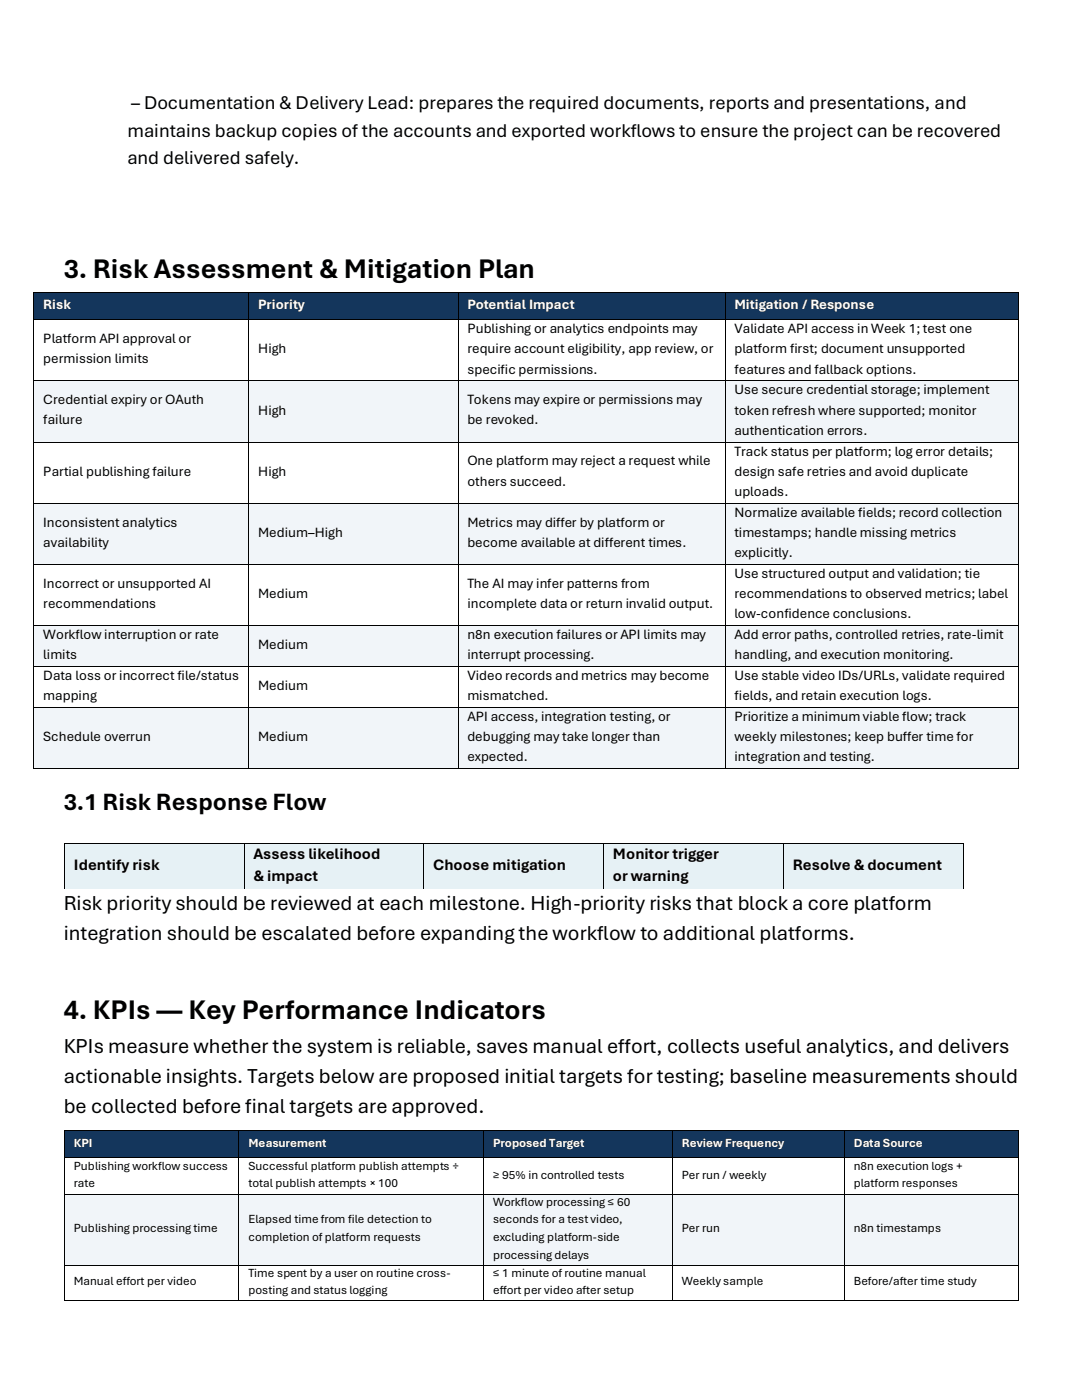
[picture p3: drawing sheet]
<svg xmlns="http://www.w3.org/2000/svg" width="216mm" height="279mm" viewBox="0 0 216 279" stroke-linecap="round" stroke-linejoin="round" font-family="sans-serif">
<defs><g id="words">
<g font-size="5.6">
<text x="12.7" y="55.5">3. Risk Assessment &amp; Mitigation Plan</text>
<text x="12.7" y="203.4">4. KPIs — Key Performance Indicators</text>
</g>
<text font-size="4.9" x="12.7" y="161.6">3.1 Risk Response Flow</text>
<g font-size="4.2">
<text x="12.7" y="181.6">Risk priority should be reviewed at each milestone. High-priority risks that block a core platform</text>
<text x="12.7" y="187.6">integration should be escalated before expanding the workflow to additional platforms.</text>
<text x="12.7" y="210.1">KPIs measure whether the system is reliable, saves manual effort, collects useful analytics, and delivers</text>
<text x="12.7" y="216.1">actionable insights. Targets below are proposed initial targets for testing; baseline measurements should</text>
<text x="12.7" y="222.1">be collected before final targets are approved.</text>
</g>
<g font-size="3.9">
<text x="26.2" y="21.8">– Documentation &amp; Delivery Lead: prepares the required documents, reports and presentations, and</text>
<text x="25.4" y="27.4">maintains backup copies of the accounts and exported workflows to ensure the project can be recovered</text>
<text x="25.4" y="32.8">and delivered safely.</text>
</g>
<g font-size="3.2">
<text x="14.7" y="173.6">Identify risk</text>
<text x="50.6" y="171.4">Assess likelihood</text>
<text x="86.5" y="173.6">Choose mitigation</text>
<text x="122.3" y="171.4">Monitor trigger</text>
<text x="158.2" y="173.6">Resolve &amp; document</text>
<text x="50.6" y="175.9">&amp; impact</text>
<text x="122.3" y="175.9">or warning</text>
</g>
<g font-size="2.8" fill="#fff">
<text x="8.6" y="61.7">Risk</text>
<text x="51.5" y="61.7">Priority</text>
<text x="93.3" y="61.7">Potential Impact</text>
<text x="146.6" y="61.7">Mitigation / Response</text>
</g>
<g font-size="2.8">
<text x="8.6" y="68.5">Platform API approval or</text>
<text x="51.5" y="70.5">High</text>
<text x="93.3" y="66.5">Publishing or analytics endpoints may</text>
<text x="93.3" y="70.5">require account eligibility, app review, or</text>
<text x="146.6" y="66.5">Validate API access in Week 1; test one</text>
<text x="146.6" y="70.5">platform first; document unsupported</text>
<text x="8.6" y="72.5">permission limits</text>
<text x="93.3" y="74.6">specific permissions.</text>
<text x="146.6" y="74.6">features and fallback options.</text>
<text x="8.6" y="80.7">Credential expiry or OAuth</text>
<text x="51.5" y="82.8">High</text>
<text x="93.3" y="80.7">Tokens may expire or permissions may</text>
<text x="146.6" y="78.7">Use secure credential storage; implement</text>
<text x="146.6" y="82.8">token refresh where supported; monitor</text>
<text x="8.6" y="84.7">failure</text>
<text x="93.3" y="84.7">be revoked.</text>
<text x="146.6" y="86.7">authentication errors.</text>
<text x="8.6" y="94.9">Partial publishing failure</text>
<text x="51.5" y="94.9">High</text>
<text x="93.3" y="92.9">One platform may reject a request while</text>
<text x="146.6" y="91">Track status per platform; log error details;</text>
<text x="146.6" y="94.9">design safe retries and avoid duplicate</text>
<text x="93.3" y="97">others succeed.</text>
<text x="146.6" y="98.9">uploads.</text>
<text x="8.6" y="105.1">Inconsistent analytics</text>
<text x="51.5" y="107.1">Medium–High</text>
<text x="93.3" y="105.1">Metrics may differ by platform or</text>
<text x="146.6" y="103.1">Normalize available fields; record collection</text>
<text x="146.6" y="107.1">timestamps; handle missing metrics</text>
<text x="8.6" y="109.1">availability</text>
<text x="93.3" y="109.1">become available at different times.</text>
<text x="146.6" y="111.2">explicitly.</text>
<text x="8.6" y="117.3">Incorrect or unsupported AI</text>
<text x="51.5" y="119.3">Medium</text>
<text x="93.3" y="117.3">The AI may infer patterns from</text>
<text x="146.6" y="115.3">Use structured output and validation; tie</text>
<text x="146.6" y="119.3">recommendations to observed metrics; label</text>
<text x="8.6" y="121.3">recommendations</text>
<text x="93.3" y="121.3">incomplete data or return invalid output.</text>
<text x="146.6" y="123.3">low-confidence conclusions.</text>
<text x="8.6" y="127.5">Workflow interruption or rate</text>
<text x="8.6" y="131.5">limits</text>
<text x="51.5" y="129.5">Medium</text>
<text x="93.3" y="127.5">n8n execution failures or API limits may</text>
<text x="93.3" y="131.5">interrupt processing.</text>
<text x="146.6" y="127.5">Add error paths, controlled retries, rate-limit</text>
<text x="146.6" y="131.5">handling, and execution monitoring.</text>
<text x="8.6" y="135.7">Data loss or incorrect file/status</text>
<text x="51.5" y="137.7">Medium</text>
<text x="93.3" y="135.7">Video records and metrics may become</text>
<text x="146.6" y="135.7">Use stable video IDs/URLs, validate required</text>
<text x="8.6" y="139.7">mapping</text>
<text x="93.3" y="139.7">mismatched.</text>
<text x="93.3" y="143.9">API access, integration testing, or</text>
<text x="146.6" y="139.7">fields, and retain execution logs.</text>
<text x="146.6" y="143.9">Prioritize a minimum viable flow; track</text>
<text x="8.6" y="147.9">Schedule overrun</text>
<text x="51.5" y="147.9">Medium</text>
<text x="93.3" y="147.9">debugging may take longer than</text>
<text x="146.6" y="147.9">weekly milestones; keep buffer time for</text>
<text x="93.3" y="151.9">expected.</text>
<text x="146.6" y="151.9">integration and testing.</text>
</g>
<g font-size="2.5" fill="#fff">
<text x="14.7" y="228.8">KPI</text>
<text x="49.6" y="228.8">Measurement</text>
<text x="98.4" y="228.8">Proposed Target</text>
<text x="136" y="228.8">Review Frequency</text>
<text x="170.4" y="228.8">Data Source</text>
</g>
<g font-size="2.5">
<text x="14.7" y="233.4">Publishing workflow success</text>
<text x="49.6" y="233.4">Successful platform publish attempts ÷</text>
<text x="170.4" y="233.4">n8n execution logs +</text>
<text x="14.7" y="237">rate</text>
<text x="49.6" y="237">total publish attempts × 100</text>
<text x="98.4" y="235.2">≥ 95% in controlled tests</text>
<text x="136" y="235.2">Per run / weekly</text>
<text x="170.4" y="237">platform responses</text>
<text x="14.7" y="245.9">Publishing processing time</text>
<text x="49.6" y="244.1">Elapsed time from file detection to</text>
<text x="98.4" y="240.7">Workflow processing ≤ 60</text>
<text x="98.4" y="244.1">seconds for a test video,</text>
<text x="136" y="245.9">Per run</text>
<text x="170.4" y="245.9">n8n timestamps</text>
<text x="49.6" y="247.6">completion of platform requests</text>
<text x="98.4" y="247.6">excluding platform-side</text>
<text x="98.4" y="251.2">processing delays</text>
<text x="14.7" y="256.5">Manual effort per video</text>
<text x="49.6" y="254.9">Time spent by a user on routine cross-</text>
<text x="98.4" y="254.9">≤ 1 minute of routine manual</text>
<text x="136" y="256.5">Weekly sample</text>
<text x="170.4" y="256.5">Before/after time study</text>
<text x="49.6" y="258.3">posting and status logging</text>
<text x="98.4" y="258.3">effort per video after setup</text>
</g>
</g></defs>
<g fill="#14365c">
<path d="M6.8 58.4h42.7v5.3h-42.7z" fill-rule="evenodd"/>
<path d="M8.6 59h39.1v4.1h-39.1z" fill-rule="evenodd"/>
<path d="M49.7 58.4h41.6v5.3h-41.6z" fill-rule="evenodd"/>
<path d="M51.5 59h38v4.1h-38z" fill-rule="evenodd"/>
<path d="M91.5 58.4h53.1v5.3h-53.1z" fill-rule="evenodd"/>
<path d="M93.3 59h49.5v4.1h-49.5z" fill-rule="evenodd"/>
<path d="M144.8 58.4h58.3v5.3h-58.3z" fill-rule="evenodd"/>
<path d="M146.6 59h54.7v4.1h-54.7z" fill-rule="evenodd"/>
</g>
<g fill="#000">
<path d="M6.6 58.2h.2v.2h-.2z" fill-rule="evenodd"/>
<path d="M6.6 58.2h.2v.2h-.2z" fill-rule="evenodd"/>
<path d="M49.5 58.2h.2v.2h-.2z" fill-rule="evenodd"/>
<path d="M91.3 58.2h.2v.2h-.2z" fill-rule="evenodd"/>
<path d="M144.6 58.2h.2v.2h-.2z" fill-rule="evenodd"/>
<path d="M203.1 58.2h.2v.2h-.2z" fill-rule="evenodd"/>
<path d="M203.1 58.2h.2v.2h-.2z" fill-rule="evenodd"/>
</g>
<path d="M6.7 58.4v5.3M6.8 58.3h42.7M49.6 58.4v5.3M49.7 58.3h41.6M91.4 58.4v5.3M91.5 58.3h53.1M144.7 58.4v5.3M144.8 58.3h58.3M203.2 58.4v5.3" fill="none" stroke="#000" stroke-width=".2"/>
<g fill="#fff">
<path d="M6.8 63.9h42.7v12h-42.7z" fill-rule="evenodd"/>
<path d="M8.6 65.9h39.1v4h-39.1z" fill-rule="evenodd"/>
<path d="M8.6 69.9h39.1v4h-39.1z" fill-rule="evenodd"/>
<path d="M49.7 63.9h41.6v12h-41.6z" fill-rule="evenodd"/>
<path d="M51.5 67.8h38v4.1h-38z" fill-rule="evenodd"/>
<path d="M91.5 63.9h53.1v12h-53.1z" fill-rule="evenodd"/>
<path d="M93.3 63.9h49.5v3.9h-49.5z" fill-rule="evenodd"/>
<path d="M93.3 67.8h49.5v4.1h-49.5z" fill-rule="evenodd"/>
<path d="M93.3 71.9h49.5v4h-49.5z" fill-rule="evenodd"/>
<path d="M144.8 63.9h58.3v12h-58.3z" fill-rule="evenodd"/>
<path d="M146.6 63.9h54.7v3.9h-54.7z" fill-rule="evenodd"/>
<path d="M146.6 67.8h54.7v4.1h-54.7z" fill-rule="evenodd"/>
<path d="M146.6 71.9h54.7v4h-54.7z" fill-rule="evenodd"/>
</g>
<g fill="#000">
<path d="M6.6 63.7h.2v.2h-.2z" fill-rule="evenodd"/>
<path d="M49.5 63.7h.2v.2h-.2z" fill-rule="evenodd"/>
<path d="M91.3 63.7h.2v.2h-.2z" fill-rule="evenodd"/>
<path d="M144.6 63.7h.2v.2h-.2z" fill-rule="evenodd"/>
<path d="M203.1 63.7h.2v.2h-.2z" fill-rule="evenodd"/>
</g>
<path d="M6.7 63.9v12M6.8 63.8h42.7M49.6 63.9v12M49.7 63.8h41.6M91.4 63.9v12M91.5 63.8h53.1M144.7 63.9v12M144.8 63.8h58.3M203.2 63.9v12" fill="none" stroke="#000" stroke-width=".2"/>
<g fill="#f1f5f9">
<path d="M6.8 76.1h42.7v12h-42.7z" fill-rule="evenodd"/>
<path d="M8.6 78.1h39.1v3.9h-39.1z" fill-rule="evenodd"/>
<path d="M8.6 82h39.1v4.1h-39.1z" fill-rule="evenodd"/>
<path d="M49.7 76.1h41.6v12h-41.6z" fill-rule="evenodd"/>
<path d="M51.5 80.1h38v4h-38z" fill-rule="evenodd"/>
<path d="M91.5 76.1h53.1v12h-53.1z" fill-rule="evenodd"/>
<path d="M93.3 78.1h49.5v3.9h-49.5z" fill-rule="evenodd"/>
<path d="M93.3 82h49.5v4.1h-49.5z" fill-rule="evenodd"/>
<path d="M144.8 76.1h58.3v12h-58.3z" fill-rule="evenodd"/>
<path d="M146.6 76.1h54.7v4h-54.7z" fill-rule="evenodd"/>
<path d="M146.6 80.1h54.7v4h-54.7z" fill-rule="evenodd"/>
<path d="M146.6 84.1h54.7v4h-54.7z" fill-rule="evenodd"/>
</g>
<g fill="#000">
<path d="M6.6 75.9h.2v.2h-.2z" fill-rule="evenodd"/>
<path d="M49.5 75.9h.2v.2h-.2z" fill-rule="evenodd"/>
<path d="M91.3 75.9h.2v.2h-.2z" fill-rule="evenodd"/>
<path d="M144.6 75.9h.2v.2h-.2z" fill-rule="evenodd"/>
<path d="M203.1 75.9h.2v.2h-.2z" fill-rule="evenodd"/>
</g>
<path d="M6.7 76.1v12M6.8 76h42.7M49.6 76.1v12M49.7 76h41.6M91.4 76.1v12M91.5 76h53.1M144.7 76.1v12M144.8 76h58.3M203.2 76.1v12" fill="none" stroke="#000" stroke-width=".2"/>
<g fill="#fff">
<path d="M6.8 88.3h42.7v12h-42.7z" fill-rule="evenodd"/>
<path d="M8.6 92.3h39.1v3.9h-39.1z" fill-rule="evenodd"/>
<path d="M49.7 88.3h41.6v12h-41.6z" fill-rule="evenodd"/>
<path d="M51.5 92.3h38v3.9h-38z" fill-rule="evenodd"/>
<path d="M91.5 88.3h53.1v12h-53.1z" fill-rule="evenodd"/>
<path d="M93.3 90.3h49.5v4h-49.5z" fill-rule="evenodd"/>
<path d="M93.3 94.3h49.5v4h-49.5z" fill-rule="evenodd"/>
<path d="M144.8 88.3h58.3v12h-58.3z" fill-rule="evenodd"/>
<path d="M146.6 88.3h54.7v4h-54.7z" fill-rule="evenodd"/>
<path d="M146.6 92.3h54.7v3.9h-54.7z" fill-rule="evenodd"/>
<path d="M146.6 96.2h54.7v4.1h-54.7z" fill-rule="evenodd"/>
</g>
<g fill="#000">
<path d="M6.6 88.1h.2v.2h-.2z" fill-rule="evenodd"/>
<path d="M49.5 88.1h.2v.2h-.2z" fill-rule="evenodd"/>
<path d="M91.3 88.1h.2v.2h-.2z" fill-rule="evenodd"/>
<path d="M144.6 88.1h.2v.2h-.2z" fill-rule="evenodd"/>
<path d="M203.1 88.1h.2v.2h-.2z" fill-rule="evenodd"/>
</g>
<path d="M6.7 88.3v12M6.8 88.2h42.7M49.6 88.3v12M49.7 88.2h41.6M91.4 88.3v12M91.5 88.2h53.1M144.7 88.3v12M144.8 88.2h58.3M203.2 88.3v12" fill="none" stroke="#000" stroke-width=".2"/>
<g fill="#f1f5f9">
<path d="M6.8 100.5h42.7v12h-42.7z" fill-rule="evenodd"/>
<path d="M8.6 102.4h39.1v4.1h-39.1z" fill-rule="evenodd"/>
<path d="M8.6 106.5h39.1v4h-39.1z" fill-rule="evenodd"/>
<path d="M49.7 100.5h41.6v12h-41.6z" fill-rule="evenodd"/>
<path d="M51.5 104.5h38v4h-38z" fill-rule="evenodd"/>
<path d="M91.5 100.5h53.1v12h-53.1z" fill-rule="evenodd"/>
<path d="M93.3 102.4h49.5v4.1h-49.5z" fill-rule="evenodd"/>
<path d="M93.3 106.5h49.5v4h-49.5z" fill-rule="evenodd"/>
<path d="M144.8 100.5h58.3v12h-58.3z" fill-rule="evenodd"/>
<path d="M146.6 100.5h54.7v4h-54.7z" fill-rule="evenodd"/>
<path d="M146.6 104.5h54.7v4h-54.7z" fill-rule="evenodd"/>
<path d="M146.6 108.5h54.7v4h-54.7z" fill-rule="evenodd"/>
</g>
<g fill="#000">
<path d="M6.6 100.3h.2v.2h-.2z" fill-rule="evenodd"/>
<path d="M49.5 100.3h.2v.2h-.2z" fill-rule="evenodd"/>
<path d="M91.3 100.3h.2v.2h-.2z" fill-rule="evenodd"/>
<path d="M144.6 100.3h.2v.2h-.2z" fill-rule="evenodd"/>
<path d="M203.1 100.3h.2v.2h-.2z" fill-rule="evenodd"/>
</g>
<path d="M6.7 100.5v12M6.8 100.4h42.7M49.6 100.5v12M49.7 100.4h41.6M91.4 100.5v12M91.5 100.4h53.1M144.7 100.5v12M144.8 100.4h58.3M203.2 100.5v12" fill="none" stroke="#000" stroke-width=".2"/>
<g fill="#fff">
<path d="M6.8 112.7h42.7v12h-42.7z" fill-rule="evenodd"/>
<path d="M8.6 114.7h39.1v4h-39.1z" fill-rule="evenodd"/>
<path d="M8.6 118.7h39.1v3.9h-39.1z" fill-rule="evenodd"/>
<path d="M49.7 112.7h41.6v12h-41.6z" fill-rule="evenodd"/>
<path d="M51.5 116.6h38v4.1h-38z" fill-rule="evenodd"/>
<path d="M91.5 112.7h53.1v12h-53.1z" fill-rule="evenodd"/>
<path d="M93.3 114.7h49.5v4h-49.5z" fill-rule="evenodd"/>
<path d="M93.3 118.7h49.5v3.9h-49.5z" fill-rule="evenodd"/>
<path d="M144.8 112.7h58.3v12h-58.3z" fill-rule="evenodd"/>
<path d="M146.6 112.7h54.7v3.9h-54.7z" fill-rule="evenodd"/>
<path d="M146.6 116.6h54.7v4.1h-54.7z" fill-rule="evenodd"/>
<path d="M146.6 120.7h54.7v4h-54.7z" fill-rule="evenodd"/>
</g>
<g fill="#000">
<path d="M6.6 112.5h.2v.2h-.2z" fill-rule="evenodd"/>
<path d="M49.5 112.5h.2v.2h-.2z" fill-rule="evenodd"/>
<path d="M91.3 112.5h.2v.2h-.2z" fill-rule="evenodd"/>
<path d="M144.6 112.5h.2v.2h-.2z" fill-rule="evenodd"/>
<path d="M203.1 112.5h.2v.2h-.2z" fill-rule="evenodd"/>
</g>
<path d="M6.7 112.7v12M6.8 112.6h42.7M49.6 112.7v12M49.7 112.6h41.6M91.4 112.7v12M91.5 112.6h53.1M144.7 112.7v12M144.8 112.6h58.3M203.2 112.7v12" fill="none" stroke="#000" stroke-width=".2"/>
<g fill="#f1f5f9">
<path d="M6.8 124.8h42.7v8.1h-42.7z" fill-rule="evenodd"/>
<path d="M8.6 124.8h39.1v4.1h-39.1z" fill-rule="evenodd"/>
<path d="M8.6 128.9h39.1v4h-39.1z" fill-rule="evenodd"/>
<path d="M49.7 124.8h41.6v8.1h-41.6z" fill-rule="evenodd"/>
<path d="M51.5 126.9h38v3.9h-38z" fill-rule="evenodd"/>
<path d="M91.5 124.8h53.1v8.1h-53.1z" fill-rule="evenodd"/>
<path d="M93.3 124.8h49.5v4.1h-49.5z" fill-rule="evenodd"/>
<path d="M93.3 128.9h49.5v4h-49.5z" fill-rule="evenodd"/>
<path d="M144.8 124.8h58.3v8.1h-58.3z" fill-rule="evenodd"/>
<path d="M146.6 124.8h54.7v4.1h-54.7z" fill-rule="evenodd"/>
<path d="M146.6 128.9h54.7v4h-54.7z" fill-rule="evenodd"/>
</g>
<g fill="#000">
<path d="M6.6 124.7h.2v.1h-.2z" fill-rule="evenodd"/>
<path d="M49.5 124.7h.2v.1h-.2z" fill-rule="evenodd"/>
<path d="M91.3 124.7h.2v.1h-.2z" fill-rule="evenodd"/>
<path d="M144.6 124.7h.2v.1h-.2z" fill-rule="evenodd"/>
<path d="M203.1 124.7h.2v.1h-.2z" fill-rule="evenodd"/>
</g>
<path d="M6.7 124.8v8.1M6.8 124.7h42.7M49.6 124.8v8.1M49.7 124.7h41.6M91.4 124.8v8.1M91.5 124.7h53.1M144.7 124.8v8.1M144.8 124.7h58.3M203.2 124.8v8.1" fill="none" stroke="#000" stroke-width=".2"/>
<g fill="#fff">
<path d="M6.8 133h42.7v8.1h-42.7z" fill-rule="evenodd"/>
<path d="M8.6 133h39.1v4h-39.1z" fill-rule="evenodd"/>
<path d="M8.6 137h39.1v4.1h-39.1z" fill-rule="evenodd"/>
<path d="M49.7 133h41.6v8.1h-41.6z" fill-rule="evenodd"/>
<path d="M51.5 135.1h38v3.9h-38z" fill-rule="evenodd"/>
<path d="M91.5 133h53.1v8.1h-53.1z" fill-rule="evenodd"/>
<path d="M93.3 133h49.5v4h-49.5z" fill-rule="evenodd"/>
<path d="M93.3 137h49.5v4.1h-49.5z" fill-rule="evenodd"/>
<path d="M144.8 133h58.3v8.1h-58.3z" fill-rule="evenodd"/>
<path d="M146.6 133h54.7v4h-54.7z" fill-rule="evenodd"/>
<path d="M146.6 137h54.7v4.1h-54.7z" fill-rule="evenodd"/>
</g>
<g fill="#000">
<path d="M6.6 132.9h.2v.1h-.2z" fill-rule="evenodd"/>
<path d="M49.5 132.9h.2v.1h-.2z" fill-rule="evenodd"/>
<path d="M91.3 132.9h.2v.1h-.2z" fill-rule="evenodd"/>
<path d="M144.6 132.9h.2v.1h-.2z" fill-rule="evenodd"/>
<path d="M203.1 132.9h.2v.1h-.2z" fill-rule="evenodd"/>
</g>
<path d="M6.7 133v8.1M6.8 133h42.7M49.6 133v8.1M49.7 133h41.6M91.4 133v8.1M91.5 133h53.1M144.7 133v8.1M144.8 133h58.3M203.2 133v8.1" fill="none" stroke="#000" stroke-width=".2"/>
<g fill="#f1f5f9">
<path d="M6.8 141.2h42.7v12h-42.7z" fill-rule="evenodd"/>
<path d="M8.6 145.2h39.1v4.1h-39.1z" fill-rule="evenodd"/>
<path d="M49.7 141.2h41.6v12h-41.6z" fill-rule="evenodd"/>
<path d="M51.5 145.2h38v4.1h-38z" fill-rule="evenodd"/>
<path d="M91.5 141.2h53.1v12h-53.1z" fill-rule="evenodd"/>
<path d="M93.3 141.2h49.5v4h-49.5z" fill-rule="evenodd"/>
<path d="M93.3 145.2h49.5v4.1h-49.5z" fill-rule="evenodd"/>
<path d="M93.3 149.3h49.5v3.9h-49.5z" fill-rule="evenodd"/>
<path d="M144.8 141.2h58.3v12h-58.3z" fill-rule="evenodd"/>
<path d="M146.6 141.2h54.7v4h-54.7z" fill-rule="evenodd"/>
<path d="M146.6 145.2h54.7v4.1h-54.7z" fill-rule="evenodd"/>
<path d="M146.6 149.3h54.7v3.9h-54.7z" fill-rule="evenodd"/>
</g>
<g fill="#000">
<path d="M6.6 141.1h.2v.1h-.2z" fill-rule="evenodd"/>
<path d="M6.6 153.2h.2v.2h-.2z" fill-rule="evenodd"/>
<path d="M6.6 153.2h.2v.2h-.2z" fill-rule="evenodd"/>
<path d="M49.5 141.1h.2v.1h-.2z" fill-rule="evenodd"/>
<path d="M49.5 153.2h.2v.2h-.2z" fill-rule="evenodd"/>
<path d="M91.3 141.1h.2v.1h-.2z" fill-rule="evenodd"/>
<path d="M91.3 153.2h.2v.2h-.2z" fill-rule="evenodd"/>
<path d="M144.6 141.1h.2v.1h-.2z" fill-rule="evenodd"/>
<path d="M144.6 153.2h.2v.2h-.2z" fill-rule="evenodd"/>
<path d="M203.1 141.1h.2v.1h-.2z" fill-rule="evenodd"/>
<path d="M203.1 153.2h.2v.2h-.2z" fill-rule="evenodd"/>
<path d="M203.1 153.2h.2v.2h-.2z" fill-rule="evenodd"/>
</g>
<g fill="none" stroke="#000" stroke-width=".2">
<path d="M6.7 141.2v12M6.8 141.2h42.7M6.8 153.3h42.7M49.6 141.2v12M49.7 141.2h41.6M49.7 153.3h41.6M91.4 141.2v12M91.5 141.2h53.1M91.5 153.3h53.1M144.7 141.2v12M144.8 141.2h58.3M144.8 153.3h58.3"/>
<path d="M203.2 141.2v12"/>
</g>
<path d="M12.2 157h191.6v7.1h-191.6z" fill-rule="evenodd" fill="#fff"/>
<g fill="#e6f1f5">
<path d="M12.9 168.4h35.7v9h-35.7z" fill-rule="evenodd"/>
<path d="M14.7 170.6h32.1v4.5h-32.1z" fill-rule="evenodd"/>
<path d="M48.8 168.4h35.6v9h-35.6z" fill-rule="evenodd"/>
<path d="M50.6 168.4h32.1v4.5h-32.1z" fill-rule="evenodd"/>
<path d="M50.6 172.9h32.1v4.5h-32.1z" fill-rule="evenodd"/>
<path d="M84.6 168.4h35.8v9h-35.8z" fill-rule="evenodd"/>
<path d="M86.5 170.6h32v4.5h-32z" fill-rule="evenodd"/>
<path d="M120.5 168.4h35.7v9h-35.7z" fill-rule="evenodd"/>
<path d="M122.3 168.4h32.1v4.5h-32.1z" fill-rule="evenodd"/>
<path d="M122.3 172.9h32.1v4.5h-32.1z" fill-rule="evenodd"/>
<path d="M156.3 168.4h35.8v9h-35.8z" fill-rule="evenodd"/>
<path d="M158.2 170.6h32v4.5h-32z" fill-rule="evenodd"/>
</g>
<g fill="#000">
<path d="M12.7 168.2h.2v.2h-.2z" fill-rule="evenodd"/>
<path d="M12.7 168.2h.2v.2h-.2z" fill-rule="evenodd"/>
<path d="M12.7 177.4h.2v.2h-.2z" fill-rule="evenodd"/>
<path d="M12.7 177.4h.2v.2h-.2z" fill-rule="evenodd"/>
<path d="M48.6 168.2h.2v.2h-.2z" fill-rule="evenodd"/>
<path d="M48.6 177.4h.2v.2h-.2z" fill-rule="evenodd"/>
<path d="M84.4 168.2h.2v.2h-.2z" fill-rule="evenodd"/>
<path d="M84.4 177.4h.2v.2h-.2z" fill-rule="evenodd"/>
<path d="M120.4 168.2h.1v.2h-.1z" fill-rule="evenodd"/>
<path d="M120.4 177.4h.1v.2h-.1z" fill-rule="evenodd"/>
<path d="M156.2 168.2h.1v.2h-.1z" fill-rule="evenodd"/>
<path d="M156.2 177.4h.1v.2h-.1z" fill-rule="evenodd"/>
<path d="M192.1 168.2h.2v.2h-.2z" fill-rule="evenodd"/>
<path d="M192.1 168.2h.2v.2h-.2z" fill-rule="evenodd"/>
<path d="M192.1 177.4h.2v.2h-.2z" fill-rule="evenodd"/>
<path d="M192.1 177.4h.2v.2h-.2z" fill-rule="evenodd"/>
</g>
<g fill="none" stroke="#000" stroke-width=".2">
<path d="M12.8 168.4v9M12.9 168.3h35.7M12.9 177.5h35.7M48.7 168.4v9M48.8 168.3h35.6M48.8 177.5h35.6M84.5 168.4v9M84.6 168.3h35.8M84.6 177.5h35.8M120.4 168.4v9M120.5 168.3h35.7M120.5 177.5h35.7"/>
<path d="M156.3 168.4v9M156.3 168.3h35.8M156.3 177.5h35.8M192.2 168.4v9"/>
</g>
<g fill="#fff">
<path d="M12.2 177.6h191.6v6h-191.6z" fill-rule="evenodd"/>
<path d="M12.2 183.6h191.6v7.4h-191.6z" fill-rule="evenodd"/>
<path d="M12.2 191h191.6v15.1h-191.6z" fill-rule="evenodd"/>
<path d="M12.2 206.1h191.6v6h-191.6z" fill-rule="evenodd"/>
<path d="M12.2 212.1h191.6v6h-191.6z" fill-rule="evenodd"/>
<path d="M12.2 218.1h191.6v6.1h-191.6z" fill-rule="evenodd"/>
</g>
<g fill="#14365c">
<path d="M12.9 225.7h34.7v5.3h-34.7z" fill-rule="evenodd"/>
<path d="M14.7 226.6h31.1v3.5h-31.1z" fill-rule="evenodd"/>
<path d="M47.7 225.7h48.7v5.3h-48.7z" fill-rule="evenodd"/>
<path d="M49.6 226.6h45v3.5h-45z" fill-rule="evenodd"/>
<path d="M96.6 225.7h37.4v5.3h-37.4z" fill-rule="evenodd"/>
<path d="M98.4 226.6h33.8v3.5h-33.8z" fill-rule="evenodd"/>
<path d="M134.2 225.7h34.1v5.3h-34.1z" fill-rule="evenodd"/>
<path d="M136 226.6h30.6v3.5h-30.6z" fill-rule="evenodd"/>
<path d="M168.5 225.7h34.6v5.3h-34.6z" fill-rule="evenodd"/>
<path d="M170.4 226.6h30.9v3.5h-30.9z" fill-rule="evenodd"/>
</g>
<g fill="#000">
<path d="M12.7 225.5h.2v.2h-.2z" fill-rule="evenodd"/>
<path d="M12.7 225.5h.2v.2h-.2z" fill-rule="evenodd"/>
<path d="M47.6 225.5h.1v.2h-.1z" fill-rule="evenodd"/>
<path d="M96.4 225.5h.2v.2h-.2z" fill-rule="evenodd"/>
<path d="M134 225.5h.2v.2h-.2z" fill-rule="evenodd"/>
<path d="M168.3 225.5h.2v.2h-.2z" fill-rule="evenodd"/>
<path d="M203.1 225.5h.2v.2h-.2z" fill-rule="evenodd"/>
<path d="M203.1 225.5h.2v.2h-.2z" fill-rule="evenodd"/>
</g>
<path d="M12.8 225.7v5.3M12.9 225.6h34.7M47.6 225.7v5.3M47.7 225.6h48.7M96.5 225.7v5.3M96.6 225.6h37.4M134.1 225.7v5.3M134.2 225.6h34.1M168.4 225.7v5.3M168.5 225.6h34.6M203.2 225.7v5.3" fill="none" stroke="#000" stroke-width=".2"/>
<g fill="#fff">
<path d="M12.9 231.1h34.7v7.1h-34.7z" fill-rule="evenodd"/>
<path d="M14.7 231.1h31.1v3.6h-31.1z" fill-rule="evenodd"/>
<path d="M14.7 234.7h31.1v3.5h-31.1z" fill-rule="evenodd"/>
<path d="M47.7 231.1h48.7v7.1h-48.7z" fill-rule="evenodd"/>
<path d="M49.6 231.1h45v3.6h-45z" fill-rule="evenodd"/>
<path d="M49.6 234.7h45v3.5h-45z" fill-rule="evenodd"/>
<path d="M96.6 231.1h37.4v7.1h-37.4z" fill-rule="evenodd"/>
<path d="M98.4 232.9h33.8v3.5h-33.8z" fill-rule="evenodd"/>
<path d="M134.2 231.1h34.1v7.1h-34.1z" fill-rule="evenodd"/>
<path d="M136 232.9h30.6v3.5h-30.6z" fill-rule="evenodd"/>
<path d="M168.5 231.1h34.6v7.1h-34.6z" fill-rule="evenodd"/>
<path d="M170.4 231.1h30.9v3.6h-30.9z" fill-rule="evenodd"/>
<path d="M170.4 234.7h30.9v3.5h-30.9z" fill-rule="evenodd"/>
</g>
<g fill="#000">
<path d="M12.7 231h.2v.1h-.2z" fill-rule="evenodd"/>
<path d="M47.6 231h.1v.1h-.1z" fill-rule="evenodd"/>
<path d="M96.4 231h.2v.1h-.2z" fill-rule="evenodd"/>
<path d="M134 231h.2v.1h-.2z" fill-rule="evenodd"/>
<path d="M168.3 231h.2v.1h-.2z" fill-rule="evenodd"/>
<path d="M203.1 231h.2v.1h-.2z" fill-rule="evenodd"/>
</g>
<path d="M12.8 231.1v7.1M12.9 231.1h34.7M47.6 231.1v7.1M47.7 231.1h48.7M96.5 231.1v7.1M96.6 231.1h37.4M134.1 231.1v7.1M134.2 231.1h34.1M168.4 231.1v7.1M168.5 231.1h34.6M203.2 231.1v7.1" fill="none" stroke="#000" stroke-width=".2"/>
<g fill="#f1f5f9">
<path d="M12.9 238.4h34.7v14h-34.7z" fill-rule="evenodd"/>
<path d="M14.7 243.6h31.1v3.5h-31.1z" fill-rule="evenodd"/>
<path d="M47.7 238.4h48.7v14h-48.7z" fill-rule="evenodd"/>
<path d="M49.6 241.8h45v3.5h-45z" fill-rule="evenodd"/>
<path d="M49.6 245.3h45v3.6h-45z" fill-rule="evenodd"/>
<path d="M96.6 238.4h37.4v14h-37.4z" fill-rule="evenodd"/>
<path d="M98.4 238.4h33.8v3.4h-33.8z" fill-rule="evenodd"/>
<path d="M98.4 241.8h33.8v3.5h-33.8z" fill-rule="evenodd"/>
<path d="M98.4 245.3h33.8v3.6h-33.8z" fill-rule="evenodd"/>
<path d="M98.4 248.9h33.8v3.5h-33.8z" fill-rule="evenodd"/>
<path d="M134.2 238.4h34.1v14h-34.1z" fill-rule="evenodd"/>
<path d="M136 243.6h30.6v3.5h-30.6z" fill-rule="evenodd"/>
<path d="M168.5 238.4h34.6v14h-34.6z" fill-rule="evenodd"/>
<path d="M170.4 243.6h30.9v3.5h-30.9z" fill-rule="evenodd"/>
</g>
<g fill="#000">
<path d="M12.7 238.2h.2v.2h-.2z" fill-rule="evenodd"/>
<path d="M47.6 238.2h.1v.2h-.1z" fill-rule="evenodd"/>
<path d="M96.4 238.2h.2v.2h-.2z" fill-rule="evenodd"/>
<path d="M134 238.2h.2v.2h-.2z" fill-rule="evenodd"/>
<path d="M168.3 238.2h.2v.2h-.2z" fill-rule="evenodd"/>
<path d="M203.1 238.2h.2v.2h-.2z" fill-rule="evenodd"/>
</g>
<path d="M12.8 238.4v14M12.9 238.3h34.7M47.6 238.4v14M47.7 238.3h48.7M96.5 238.4v14M96.6 238.3h37.4M134.1 238.4v14M134.2 238.3h34.1M168.4 238.4v14M168.5 238.3h34.6M203.2 238.4v14" fill="none" stroke="#000" stroke-width=".2"/>
<g fill="#fff">
<path d="M12.9 252.6h34.7v6.9h-34.7z" fill-rule="evenodd"/>
<path d="M14.7 254.3h31.1v3.5h-31.1z" fill-rule="evenodd"/>
<path d="M47.7 252.6h48.7v6.9h-48.7z" fill-rule="evenodd"/>
<path d="M49.6 252.6h45v3.4h-45z" fill-rule="evenodd"/>
<path d="M49.6 256h45v3.5h-45z" fill-rule="evenodd"/>
<path d="M96.6 252.6h37.4v6.9h-37.4z" fill-rule="evenodd"/>
<path d="M98.4 252.6h33.8v3.4h-33.8z" fill-rule="evenodd"/>
<path d="M98.4 256h33.8v3.5h-33.8z" fill-rule="evenodd"/>
<path d="M134.2 252.6h34.1v6.9h-34.1z" fill-rule="evenodd"/>
<path d="M136 254.3h30.6v3.5h-30.6z" fill-rule="evenodd"/>
<path d="M168.5 252.6h34.6v6.9h-34.6z" fill-rule="evenodd"/>
<path d="M170.4 254.3h30.9v3.5h-30.9z" fill-rule="evenodd"/>
</g>
<g fill="#000">
<path d="M12.7 252.4h.2v.2h-.2z" fill-rule="evenodd"/>
<path d="M12.7 259.5h.2v.2h-.2z" fill-rule="evenodd"/>
<path d="M12.7 259.5h.2v.2h-.2z" fill-rule="evenodd"/>
<path d="M47.6 252.4h.1v.2h-.1z" fill-rule="evenodd"/>
<path d="M47.6 259.5h.1v.2h-.1z" fill-rule="evenodd"/>
<path d="M96.4 252.4h.2v.2h-.2z" fill-rule="evenodd"/>
<path d="M96.4 259.5h.2v.2h-.2z" fill-rule="evenodd"/>
<path d="M134 252.4h.2v.2h-.2z" fill-rule="evenodd"/>
<path d="M134 259.5h.2v.2h-.2z" fill-rule="evenodd"/>
<path d="M168.3 252.4h.2v.2h-.2z" fill-rule="evenodd"/>
<path d="M168.3 259.5h.2v.2h-.2z" fill-rule="evenodd"/>
<path d="M203.1 252.4h.2v.2h-.2z" fill-rule="evenodd"/>
<path d="M203.1 259.5h.2v.2h-.2z" fill-rule="evenodd"/>
<path d="M203.1 259.5h.2v.2h-.2z" fill-rule="evenodd"/>
</g>
<g fill="none" stroke="#000" stroke-width=".2">
<path d="M12.8 252.6v6.9M12.9 252.5h34.7M12.9 259.6h34.7M47.6 252.6v6.9M47.7 252.5h48.7M47.7 259.6h48.7M96.5 252.6v6.9M96.6 252.5h37.4M96.6 259.6h37.4M134.1 252.6v6.9M134.2 252.5h34.1M134.2 259.6h34.1"/>
<path d="M168.4 252.6v6.9M168.5 252.5h34.6M168.5 259.6h34.6M203.2 252.6v6.9"/>
</g>
<use href="#words"/>
</svg>
